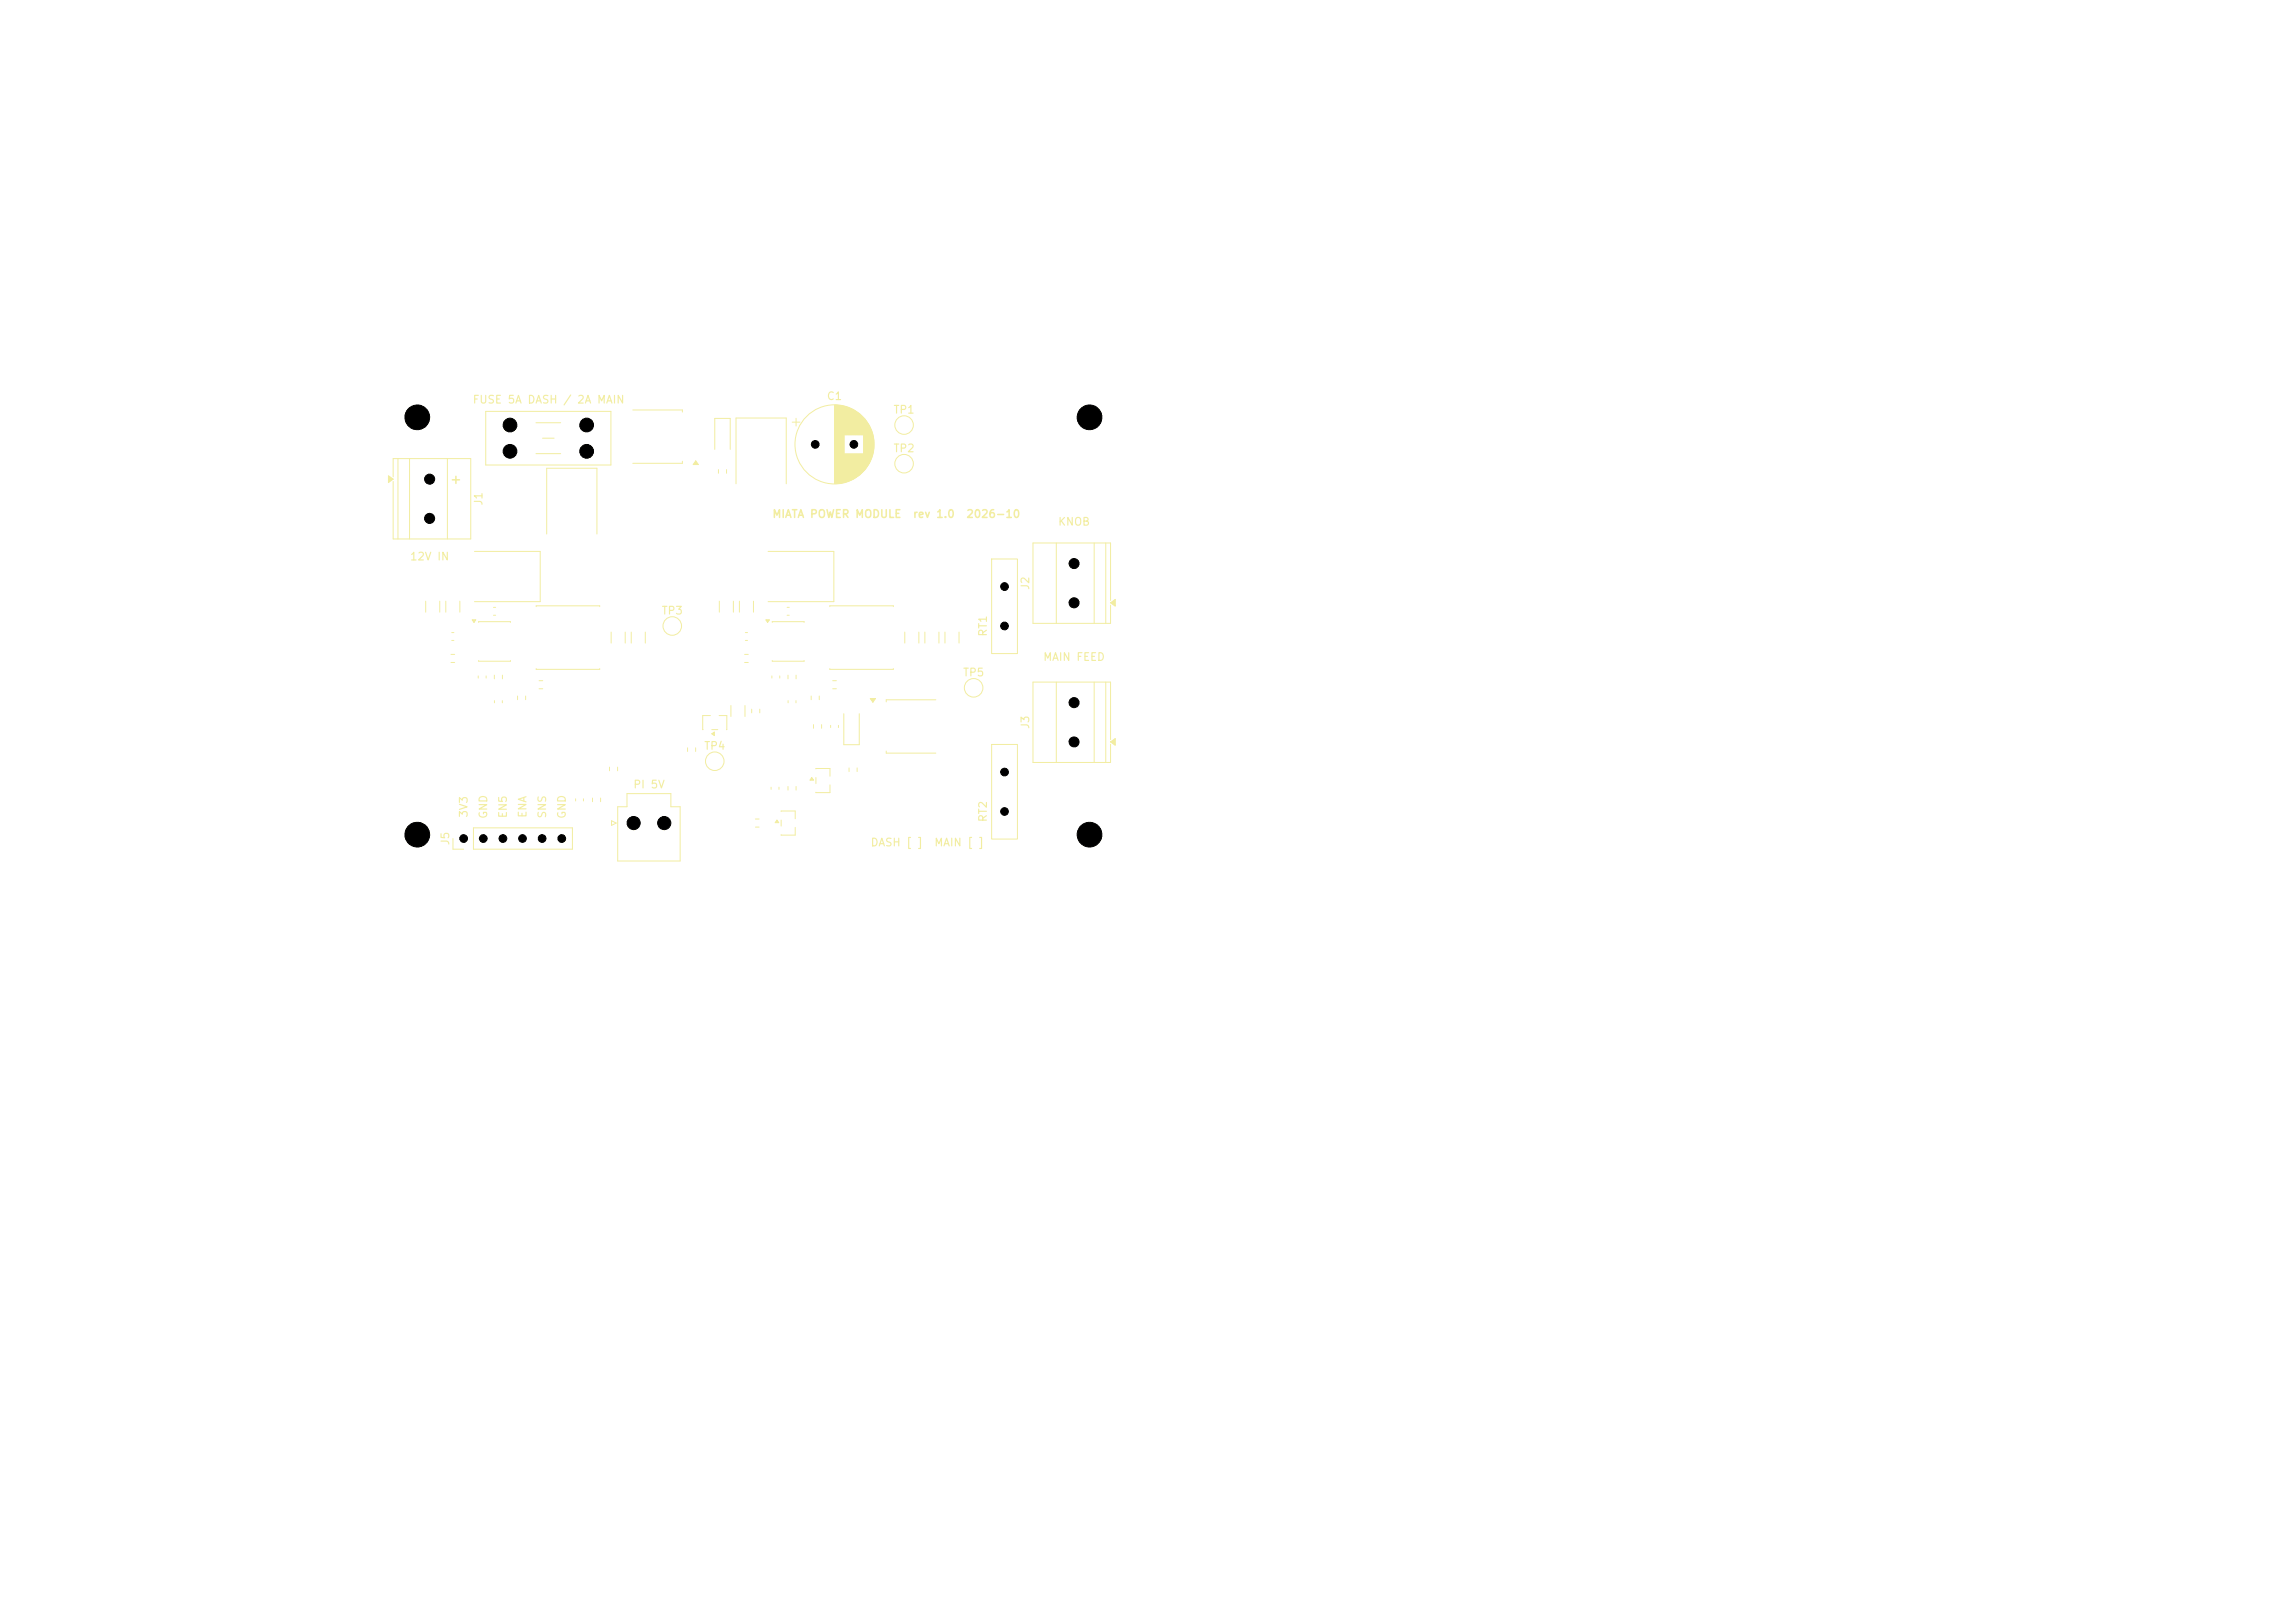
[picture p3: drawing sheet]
<svg xmlns="http://www.w3.org/2000/svg" width="297mm" height="210mm" viewBox="0 0 297 210" stroke-linecap="round" stroke-linejoin="round" font-family="sans-serif">
<defs><g id="words">
<text font-size="1.2" fill="#f2eda1" x="58.1" y="62.9">+</text>
<g font-size="1" fill="#f2eda1">
<text x="61.1" y="52.5">FUSE 5A DASH / 2A MAIN</text>
<text x="106.9" y="52">C1</text>
<text x="115.5" y="53.8">TP1</text>
<text x="115.5" y="58.8">TP2</text>
<text x="62.7" y="65.5" transform="rotate(-90 62.7 65.5)">J1</text>
<text x="99.9" y="67.3">MIATA POWER MODULE</text>
<text x="118.1" y="67.3">rev 1.0</text>
<text x="125" y="67.3">2026-10</text>
<text x="136.9" y="68.3">KNOB</text>
<text x="53" y="72.8">12V IN</text>
<text x="133.4" y="76.4" transform="rotate(-90 133.4 76.4)">J2</text>
<text x="85.5" y="79.8">TP3</text>
<text x="128" y="82.5" transform="rotate(-90 128 82.5)">RT1</text>
<text x="124.5" y="87.8">TP5</text>
<text x="134.9" y="85.8">MAIN FEED</text>
<text x="133.4" y="94.4" transform="rotate(-90 133.4 94.4)">J3</text>
<text x="91" y="97.3">TP4</text>
<text x="60.8" y="105.9" transform="rotate(-90 60.8 105.9)">3V3</text>
<text x="63.3" y="106" transform="rotate(-90 63.3 106)">GND</text>
<text x="65.8" y="106" transform="rotate(-90 65.8 106)">EN5</text>
<text x="68.4" y="105.9" transform="rotate(-90 68.4 105.9)">ENA</text>
<text x="70.9" y="106" transform="rotate(-90 70.9 106)">SNS</text>
<text x="73.5" y="106" transform="rotate(-90 73.5 106)">GND</text>
<text x="81.9" y="102.3">PI 5V</text>
<text x="128" y="106.5" transform="rotate(-90 128 106.5)">RT2</text>
<text x="58.4" y="109.5" transform="rotate(-90 58.4 109.5)">J5</text>
<text x="112.6" y="109.8">DASH [ ]</text>
<text x="120.8" y="109.8">MAIN [ ]</text>
</g>
</g></defs>
<g fill="none" stroke="#f2eda1" stroke-width=".13">
<path d="M51.5 59.3v10.4M53 59.3v10.4M57.9 59.3v10.4M92.5 58.2v-4.1h2v4.1M50.3 61.6l.6 .4-.6 .4zM50.9 61.7v-2.4h10v10.4h-10v-7.4M69.4 78.5v-.1h8.2v.1M64 87.4v.4M65 87.4v.4M69.4 86.5v.1h8.2v-.1M78.9 99.3v.4M79.9 99.3v.4"/>
<path d="M89 96.8v.4M90 96.8v.4M102 87.4v.4M102 90.7v.2M103 90.7v.2M103 87.4v.4"/>
<circle cx="126" cy="89" r="1.2"/>
</g>
<path d="M50.3 61.6l.6 .4-.6 .4z" fill="#f2eda1"/>
<path d="M128.3 72.3h3.4v12.3h-3.4zM109.2 92.4v4h2v-4M112.6 90.4h.7l-.3 .5zM114.7 97.2v.3h6.4M121.1 90.6h-6.4v.2" fill="none" stroke="#f2eda1" stroke-width=".13"/>
<path d="M112.6 90.4h.7l-.3 .5z" fill="#f2eda1"/>
<path d="M107.4 78.5v-.1h8.2v.1M136.7 70.3v10.4M141.6 70.3v10.4M143.1 70.3v10.4M143.7 77.7v-7.4h-10v10.4h10v-2.4M143.7 78l.6-.4v.8zM107.4 86.5v.1h8.2v-.1M117.1 81.8v1.4M118.9 81.8v1.4" fill="none" stroke="#f2eda1" stroke-width=".13"/>
<path d="M143.7 78l.6-.4v.8z" fill="#f2eda1"/>
<g fill="none" stroke="#f2eda1" stroke-width=".13">
<path d="M57.7 77.8v1.4M59.5 77.8v1.4M61.4 71.4h8.5v6.5h-8.5M70.7 69.1v-8.5h6.6v8.5M95.7 77.8v1.4M97.5 77.8v1.4M67 90.1v.4M68 90.1v.4M96.5 81.9h.2M96.5 82.9h.2M97.3 91.8v.4M98.3 91.8v.4"/>
<path d="M99.9 87.5v.2M100.9 87.5v.2M128.3 96.3h3.4v12.3h-3.4zM100.5 106.1l.3 .3h-.5zM101.1 105l1.8-.1v1M101.1 106.1v.8M102.9 107.1v1l-1.8-.1"/>
<circle cx="92.5" cy="98.5" r="1.2"/>
</g>
<path d="M100.5 106.1l.3 .3h-.5z" fill="#f2eda1"/>
<path d="M91.9 92.6h-1l.1 1.8M92.1 94.4h.8M92.1 95l.3-.3v.5zM93.1 92.6h1l-.1 1.8" fill="none" stroke="#f2eda1" stroke-width=".13"/>
<path d="M92.1 95l.3-.3v.5z" fill="#f2eda1"/>
<path d="M81.9 53.1h6.4v.2M88.3 59.7v.3h-6.4M90 59.6l.4 .5h-.7zM58.4 84.7h.4M58.4 85.7h.4M61.9 87.5v.2M62.9 87.5v.2M64 90.7v.2M65 90.7v.2M96.4 84.7h.4M96.4 85.7h.4" fill="none" stroke="#f2eda1" stroke-width=".13"/>
<path d="M90 59.6l.4 .5h-.7z" fill="#f2eda1"/>
<g fill="none" stroke="#f2eda1" stroke-width=".13">
<path d="M62.9 53.2h16.2v7h-16.2zM69.4 54.7h3.2M69.4 58.7h3.2M70.2 56.7h1.5M55.1 77.8v1.4M56.9 77.8v1.4M95.2 62.6v-8.5h6.5v8.5M69.8 88.1h.4M69.8 89.1h.4M79.1 81.8v1.4M80.9 81.8v1.4M105.6 99.5l1.8-.1v1"/>
<path d="M107.8 88.1h.4M107.8 89.1h.4M109.9 99.4v.4M110.9 99.4v.4M119.7 81.8v1.4M121.5 81.8v1.4M74.5 103.4v.2M75.5 103.4v.2M76.7 103.3v.4M77.7 103.3v.4M79.1 106.2l.6 .3-.6 .3zM81.1 102.7h5.7v1.7h1.2v7h-8.1v-7h1.2z"/>
<path d="M102 101.8v.4M103 101.8v.4M105.1 100.6l.2 .4h-.5zM105.6 100.6v.8M107.4 101.6v1l-1.8-.1"/>
<circle cx="117" cy="55" r="1.2"/>
</g>
<path d="M105.1 100.6l.2 .4h-.5z" fill="#f2eda1"/>
<g fill="none" stroke="#f2eda1" stroke-width=".13">
<path d="M102.5 54.6h1M103 54.1v1M108 52.4v10.2M108.1 52.4v10.2M108.2 52.4v10.2M108.3 52.4v10.2M108.4 52.4v10.2M108.5 52.4v10.2M108.6 52.5v10M108.7 52.5v10M108.8 52.5v10M108.9 52.5v10"/>
<path d="M109 52.5v10M109.1 52.5v10M109.2 52.6v9.8M109.3 52.6v3.7M109.3 58.7v3.7M109.4 52.6v3.7M109.4 58.7v3.7M109.5 52.6v3.7M109.5 58.7v3.7M109.5 52.7v3.6M109.5 58.7v3.6M109.6 52.7v3.6"/>
<path d="M109.6 58.7v3.6M109.7 52.7v3.6M109.7 58.7v3.6M109.8 52.7v3.6M109.8 58.7v3.6M109.8 52.8v3.5M109.8 58.7v3.5M109.9 52.8v3.5M109.9 58.7v3.5M110 52.8v3.5M110 58.7v3.5M110.1 52.9v3.4"/>
<path d="M110.1 58.7v3.4M110.2 52.9v3.4M110.2 58.7v3.4M110.3 53v3.3M110.3 58.7v3.3M110.4 53v3.3M110.4 58.7v3.3M110.5 53.1v3.2M110.5 58.7v3.2M110.6 53.1v3.2M110.6 58.7v3.2M110.6 53.2v3.1"/>
<path d="M110.6 58.7v3.1M110.7 53.2v3.1M110.7 58.7v3.1M110.8 53.2v3.1M110.8 58.7v3.1M110.8 53.3v3M110.8 58.7v3M110.9 53.3v3M110.9 58.7v3M111 53.4v2.9M111 58.7v2.9M111.1 53.5v2.8"/>
<path d="M111.1 58.7v2.9M111.1 58.7v2.8M111.2 53.5v2.8M111.2 58.7v2.8M111.2 53.6v2.7M111.2 58.7v2.7M111.3 53.6v2.7M111.3 58.7v2.7M111.4 53.7v2.6M111.4 58.7v2.6M111.5 53.8v2.5M111.5 58.7v2.5"/>
<path d="M111.6 53.9v2.4M111.6 58.7v2.4M111.7 54v2.3M111.7 58.7v2.3M111.8 54.1v6.8M111.8 54.2v6.6M111.9 54.2v6.6M112 54.3v6.4M112 54.4v6.2M112.1 54.4v6.2M112.1 54.5v6M112.2 54.6v5.8"/>
<path d="M112.2 54.7v5.6M112.3 54.7v5.6M112.3 54.8v5.4M112.4 54.9v5.2M112.4 55v5M112.5 55.1v4.8M112.6 55.2v4.6M112.6 55.3v4.4M112.6 55.4v4.2M112.7 55.5v4M112.7 55.6v3.8M112.8 55.7v3.6"/>
<path d="M112.8 55.8v3.4M112.8 55.9v3.2M112.9 56v3M112.9 56.1v2.8M113 56.3v2.4M113 56.4v2.2M113 56.6v1.8M113.1 56.9v1.2M58.5 81.9h.2M58.5 82.9h.2M61.1 80.2h.5l-.3 .3zM61.9 80.5v-.1h4.2v.1"/>
<path d="M61.9 85.5v.1h4.2v-.1M122.3 81.8v1.4M124.1 81.8v1.4"/>
<circle cx="108" cy="57.5" r="5.1"/>
</g>
<path d="M61.1 80.2h.5l-.3 .3z" fill="#f2eda1"/>
<g fill="none" stroke="#f2eda1" stroke-width=".13">
<path d="M63.9 78.6h.2M63.9 79.6h.2M93.1 77.8v1.4M94.9 77.8v1.4M99.4 71.4h8.5v6.5h-8.5M99.1 80.2h.5l-.3 .3zM99.9 80.5v-.1h4.2v.1M99.9 85.5v.1h4.2v-.1M105 90.1v.4M106 90.1v.4M107.5 93.9v.2M108.5 93.9v.2"/>
<path d="M58.6 108.5v1.4h1.4M61.3 107.1h12.8v2.8h-12.8zM99.8 101.9v.2M100.8 101.9v.2"/>
</g>
<path d="M99.1 80.2h.5l-.3 .3z" fill="#f2eda1"/>
<g fill="none" stroke="#f2eda1" stroke-width=".13">
<path d="M101.9 78.6h.2M101.9 79.6h.2M136.7 88.3v10.4M141.6 88.3v10.4M143.1 88.3v10.4M143.7 95.7v-7.4h-10v10.4h10v-2.4M143.7 96l.6-.4v.8z"/>
<circle cx="87" cy="81" r="1.2"/>
</g>
<path d="M143.7 96l.6-.4v.8z" fill="#f2eda1"/>
<g fill="none" stroke="#f2eda1" stroke-width=".13">
<path d="M93 60.8v.4M94 60.8v.4M81.7 81.8v1.4M83.5 81.8v1.4M94.6 91.3v1.4M96.4 91.3v1.4M105.3 93.8v.4M106.3 93.8v.4M97.8 106h.4M97.8 107h.4"/>
<circle cx="117" cy="60" r="1.2"/>
</g>
<g fill="#000" stroke="#000" stroke-width=".13">
<circle cx="54" cy="54" r="1.6"/>
<circle cx="66" cy="55" r=".89"/>
<circle cx="66" cy="58.4" r=".89"/>
<circle cx="75.9" cy="55" r=".89"/>
<circle cx="75.9" cy="58.4" r=".89"/>
<circle cx="105.5" cy="57.5" r=".5"/>
<circle cx="110.5" cy="57.5" r=".5"/>
<circle cx="141" cy="54" r="1.6"/>
<circle cx="55.6" cy="62" r=".65"/>
<circle cx="55.6" cy="67.1" r=".65"/>
<circle cx="130" cy="75.9" r=".5"/>
<circle cx="139" cy="72.9" r=".65"/>
<circle cx="139" cy="78" r=".65"/>
<circle cx="130" cy="99.9" r=".5"/>
<circle cx="130" cy="81" r=".5"/>
<circle cx="139" cy="96" r=".65"/>
<circle cx="139" cy="90.9" r=".65"/>
<circle cx="54" cy="108" r="1.6"/>
<circle cx="60" cy="108.5" r=".5"/>
<circle cx="62.5" cy="108.5" r=".5"/>
<circle cx="65.1" cy="108.5" r=".5"/>
<circle cx="67.6" cy="108.5" r=".5"/>
<circle cx="70.2" cy="108.5" r=".5"/>
<circle cx="72.7" cy="108.5" r=".5"/>
<circle cx="82" cy="106.5" r=".85"/>
<circle cx="86" cy="106.5" r=".85"/>
<circle cx="130" cy="105" r=".5"/>
<circle cx="141" cy="108" r="1.6"/>
</g>
<use href="#words"/>
</svg>
